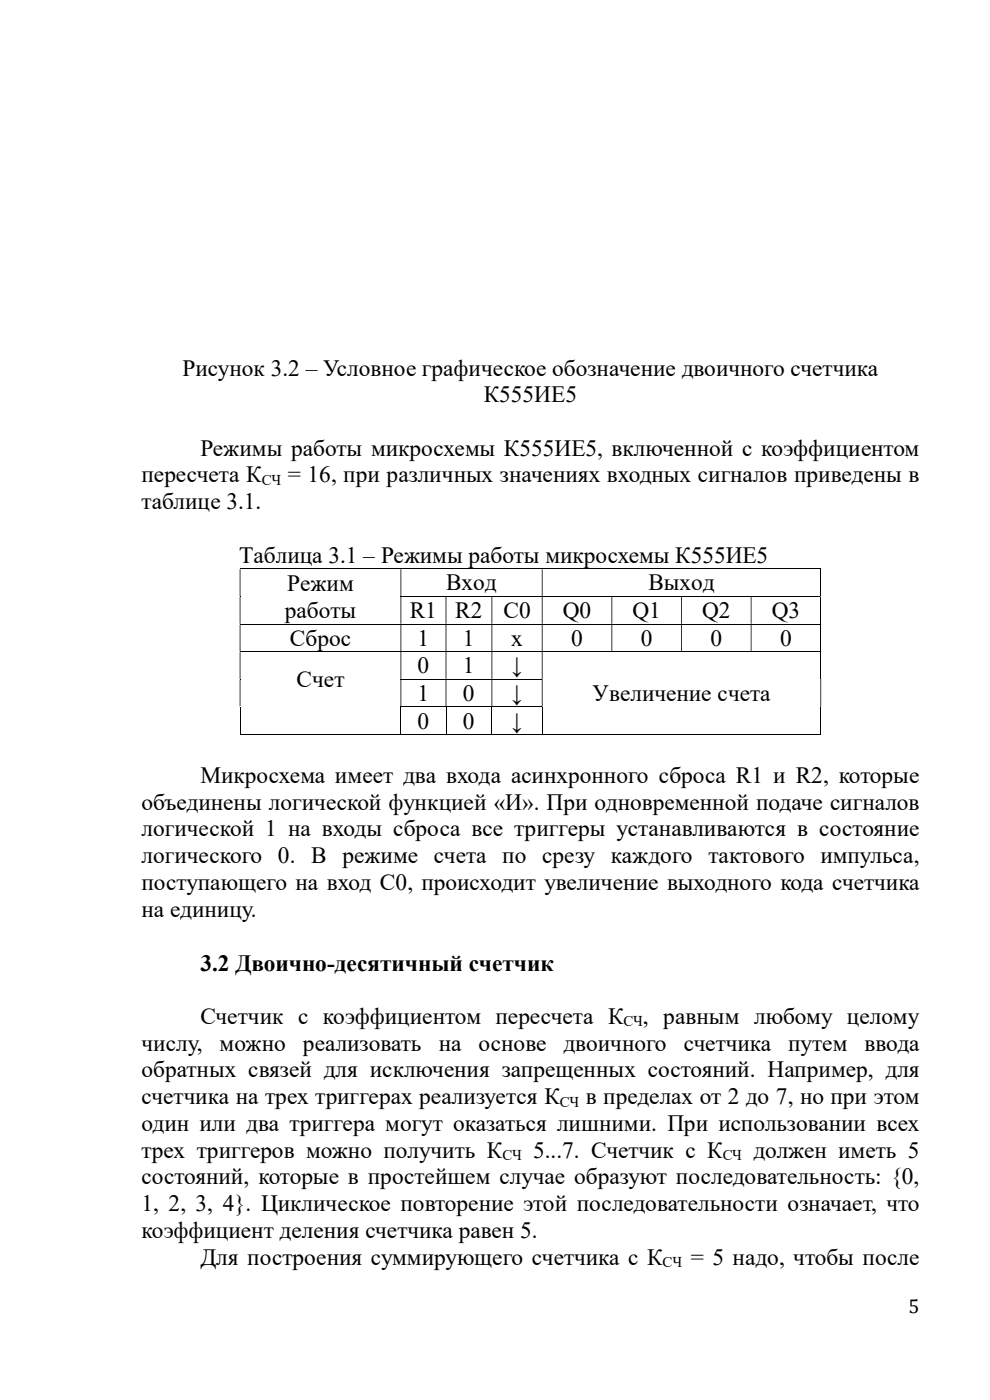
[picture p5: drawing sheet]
<svg xmlns="http://www.w3.org/2000/svg" width="210mm" height="297mm" viewBox="0 0 210 297" stroke-linecap="round" stroke-linejoin="round" font-family="sans-serif">
<defs><g id="words">
<g font-size="5">
<text x="38.7" y="79.7">Рисунок 3.2 – Условное графическое обозначение двоичного счетчика</text>
<text x="102.6" y="85.3">К555ИЕ5</text>
<text x="42.5" y="96.7">Режимы работы микросхемы К555ИЕ5, включенной с коэффициентом</text>
<text x="30" y="102.4">пересчета К</text>
<text x="61" y="102.4">= 16, при различных значениях входных сигналов приведены в</text>
<text x="30" y="108">таблице 3.1.</text>
<text x="50.8" y="119.4">Таблица 3.1 – Режимы работы микросхемы К555ИЕ5</text>
<text x="60.9" y="125.3">Режим</text>
<text x="94.6" y="125.3">Вход</text>
<text x="137.5" y="125.3">Выход</text>
<text x="60.4" y="131">работы</text>
<text x="86.9" y="131.1">R1</text>
<text x="96.6" y="131.1">R2</text>
<text x="106.8" y="131.1">C0</text>
<text x="119.4" y="131.1">Q0</text>
<text x="134.2" y="131.1">Q1</text>
<text x="148.9" y="131.1">Q2</text>
<text x="163.7" y="131.1">Q3</text>
<text x="61.5" y="137">Сброс</text>
<text x="88.6" y="137">1</text>
<text x="98.2" y="137">1</text>
<text x="108.5" y="137">x</text>
<text x="121.2" y="137">0</text>
<text x="135.9" y="137">0</text>
<text x="150.7" y="137">0</text>
<text x="165.5" y="137">0</text>
<text x="88.6" y="142.8">0</text>
<text x="98.2" y="142.8">1</text>
<text x="108.5" y="142.8">↓</text>
<text x="62.9" y="145.8">Счет</text>
<text x="88.6" y="148.7">1</text>
<text x="98.2" y="148.7">0</text>
<text x="108.5" y="148.7">↓</text>
<text x="125.7" y="148.7">Увеличение счета</text>
<text x="88.6" y="154.6">0</text>
<text x="98.2" y="154.6">0</text>
<text x="108.5" y="154.6">↓</text>
<text x="42.5" y="166.1">Микросхема имеет два входа асинхронного сброса R1 и R2, которые</text>
<text x="30" y="171.7">объединены логической функцией «И». При одновременной подаче сигналов</text>
<text x="30" y="177.4">логической 1 на входы сброса все триггеры устанавливаются в состояние</text>
<text x="30" y="183.1">логического 0. В режиме счета по срезу каждого тактового импульса,</text>
<text x="30" y="188.8">поступающего на вход С0, происходит увеличение выходного кода счетчика</text>
<text x="30" y="194.5">на единицу.</text>
<text x="42.5" y="205.9">3.2 Двоично-десятичный счетчик</text>
<text x="42.5" y="217.2">Счетчик с коэффициентом пересчета К</text>
<text x="136.4" y="217.2">, равным любому целому</text>
<text x="30" y="222.9">числу,</text>
<text x="46.5" y="222.9">можно</text>
<text x="64.3" y="222.9">реализовать</text>
<text x="93.1" y="222.9">на</text>
<text x="101.5" y="222.9">основе</text>
<text x="119.5" y="222.9">двоичного</text>
<text x="145" y="222.9">счетчика</text>
<text x="167.2" y="222.9">путем</text>
<text x="183.4" y="222.9">ввода</text>
<text x="30" y="228.6">обратных связей для исключения запрещенных состояний. Например, для</text>
<text x="30" y="234.2">счетчика на трех триггерах реализуется К</text>
<text x="30" y="239.9">один или два триггера могут оказаться лишними. При использовании всех</text>
<text x="124.3" y="234.2">в пределах от 2 до 7, но при этом</text>
<text x="30" y="245.6">трех триггеров можно получить К</text>
<text x="113.1" y="245.6">5...7. Счетчик с К</text>
<text x="159.8" y="245.6">должен иметь 5</text>
<text x="30" y="251.2">состояний, которые в простейшем случае образуют последовательность: {0,</text>
<text x="30" y="257">1, 2, 3, 4}. Циклическое повторение этой последовательности означает, что</text>
<text x="30" y="262.6">коэффициент деления счетчика равен 5.</text>
<text x="42.5" y="268.3">Для построения суммирующего счетчика с К</text>
<text x="146.6" y="268.3">= 5 надо, чтобы после</text>
</g>
<text font-size="4.2" x="192.7" y="278.6">5</text>
<g font-size="3.2">
<text x="55.5" y="102.9">СЧ</text>
<text x="132.3" y="217.8">СЧ</text>
<text x="118.8" y="234.8">СЧ</text>
<text x="106.6" y="246.1">СЧ</text>
<text x="153.3" y="246.1">СЧ</text>
<text x="140.5" y="268.9">CЧ</text>
</g>
</g></defs>
<path d="M50.8 120.7h123.2" fill="none" stroke="#00000a" stroke-width=".21"/>
<path d="M174 120.6h.2v.2h-.2zM50.8 120.8h.2v5.6h-.2zM85 120.8h.1v5.6h-.1zM114.9 120.8h.2v5.6h-.2z" fill-rule="evenodd" fill="#00000a"/>
<path d="M174.1 120.8v5.6" fill="none" stroke="#00000a" stroke-width=".21"/>
<g fill="#fff">
<path d="M85.1 126.6h9.5v5.7h-9.5z" fill-rule="evenodd"/>
<path d="M94.7 126.6h9.7v5.7h-9.7z" fill-rule="evenodd"/>
<path d="M104.4 126.6h10.6v5.7h-10.6z" fill-rule="evenodd"/>
</g>
<g fill="#fff">
<path d="M115.1 126.6h14.6v5.7h-14.6z"/>
<path d="M129.9 126.6h14.6v5.7h-14.6z"/>
<path d="M144.7 126.6h14.6v5.7h-14.6z"/>
<path d="M159.4 126.6h14.6v5.7h-14.6z"/>
</g>
<path d="M50.8 126.4h.2v.2h-.2z" fill="#00000a"/>
<path d="M85 126.5h89" fill="none" stroke="#00000a" stroke-width=".21"/>
<path d="M174 126.4h.2v.2h-.2zM50.8 126.6h.2v5.7h-.2zM85 126.6h.1v5.7h-.1zM94.5 126.6h.2v5.7h-.2zM104.3 126.6h.1v5.7h-.1zM114.9 126.6h.2v5.7h-.2zM129.7 126.6h.2v5.7h-.2zM144.5 126.6h.2v5.7h-.2zM159.3 126.6h.1v5.7h-.1z" fill-rule="evenodd" fill="#00000a"/>
<path d="M174.1 126.6v5.7" fill="none" stroke="#00000a" stroke-width=".21"/>
<g fill="#fff">
<path d="M51 132.5h34v5.7h-34z" fill-rule="evenodd"/>
<path d="M85.1 132.5h9.5v5.7h-9.5z" fill-rule="evenodd"/>
<path d="M94.7 132.5h9.7v5.7h-9.7z" fill-rule="evenodd"/>
<path d="M104.4 132.5h10.6v5.7h-10.6z" fill-rule="evenodd"/>
</g>
<g fill="#fff">
<path d="M115.1 132.5h14.6v5.7h-14.6z"/>
<path d="M129.9 132.5h14.6v5.7h-14.6z"/>
<path d="M144.7 132.5h14.6v5.7h-14.6z"/>
<path d="M159.4 132.5h14.6v5.7h-14.6z"/>
</g>
<path d="M50.8 132.4h123.2" fill="none" stroke="#00000a" stroke-width=".21"/>
<path d="M174 132.3h.2v.2h-.2zM50.8 132.5h.2v5.7h-.2zM85 132.5h.1v5.7h-.1zM94.5 132.5h.2v5.7h-.2zM104.3 132.5h.1v5.7h-.1zM114.9 132.5h.2v5.7h-.2zM129.7 132.5h.2v5.7h-.2zM144.5 132.5h.2v5.7h-.2zM159.3 132.5h.1v5.7h-.1z" fill-rule="evenodd" fill="#00000a"/>
<path d="M174.1 132.5v5.7" fill="none" stroke="#00000a" stroke-width=".21"/>
<g fill="#fff">
<path d="M51 138.3h34v11.6h-34z"/>
<path d="M51 141.3h33.9v5.6h-33.9z"/>
</g>
<g fill="#fff">
<path d="M85.1 138.3h9.5v5.7h-9.5z" fill-rule="evenodd"/>
<path d="M94.7 138.3h9.7v5.7h-9.7z" fill-rule="evenodd"/>
<path d="M104.4 138.3h10.6v5.7h-10.6z" fill-rule="evenodd"/>
<path d="M115.1 138.3h58.9v17.4h-58.9z" fill-rule="evenodd"/>
</g>
<path d="M50.8 138.3h123.2" fill="none" stroke="#00000a" stroke-width=".21"/>
<path d="M174 138.2h.2v.1h-.2zM50.8 138.3h.2v5.7h-.2zM85 138.3h.1v5.7h-.1zM94.5 138.3h.2v5.7h-.2zM104.3 138.3h.1v5.7h-.1zM114.9 138.3h.2v5.7h-.2z" fill-rule="evenodd" fill="#00000a"/>
<path d="M174.1 138.3v5.7" fill="none" stroke="#00000a" stroke-width=".21"/>
<g fill="#fff">
<path d="M85.1 144.2h9.5v5.7h-9.5z" fill-rule="evenodd"/>
<path d="M94.7 144.2h9.7v5.7h-9.7z" fill-rule="evenodd"/>
<path d="M104.4 144.2h10.6v5.7h-10.6z" fill-rule="evenodd"/>
</g>
<path d="M50.8 144h.2v.2h-.2z" fill="#00000a"/>
<path d="M85 144.1h29.9" fill="none" stroke="#00000a" stroke-width=".21"/>
<g fill="#00000a">
<path d="M114.9 144h.2v.2h-.2zM174 144h.2v.2h-.2zM50.8 144.2h.2v5.7h-.2zM85 144.2h.1v5.7h-.1zM94.5 144.2h.2v5.7h-.2zM104.3 144.2h.1v5.7h-.1z" fill-rule="evenodd"/>
<path d="M114.9 144.2h.2v5.7h-.2zM174 144.2h.2v5.7h-.2z" fill-rule="evenodd"/>
</g>
<g fill="#fff">
<path d="M51 150.1h34v5.6h-34z" fill-rule="evenodd"/>
<path d="M85.1 150.1h9.5v5.6h-9.5z" fill-rule="evenodd"/>
<path d="M94.7 150.1h9.7v5.6h-9.7z" fill-rule="evenodd"/>
<path d="M104.4 150.1h10.6v5.6h-10.6z" fill-rule="evenodd"/>
</g>
<path d="M50.8 149.9h.2v.1h-.2z" fill="#00000a"/>
<path d="M51 149.9h34v.1h-34z" fill="#fff"/>
<path d="M85 149.9h29.9" fill="none" stroke="#00000a" stroke-width=".21"/>
<path d="M114.9 149.9h.2v.1h-.2zM174 149.9h.2v.1h-.2z" fill-rule="evenodd" fill="#00000a"/>
<path d="M50.8 155.8h34.2M50.9 150v5.9M85 150v5.9M85.1 155.8h9.4M94.6 150v5.9M94.7 155.8h9.6M104.4 150v5.9M104.4 155.8h10.5M115 150v5.9M115.1 155.8h58.9M174.1 150v5.9" fill="none" stroke="#00000a" stroke-width=".21"/>
<path d="M174 155.7h.2v.2h-.2z" fill="#00000a"/>
<use href="#words"/>
</svg>
